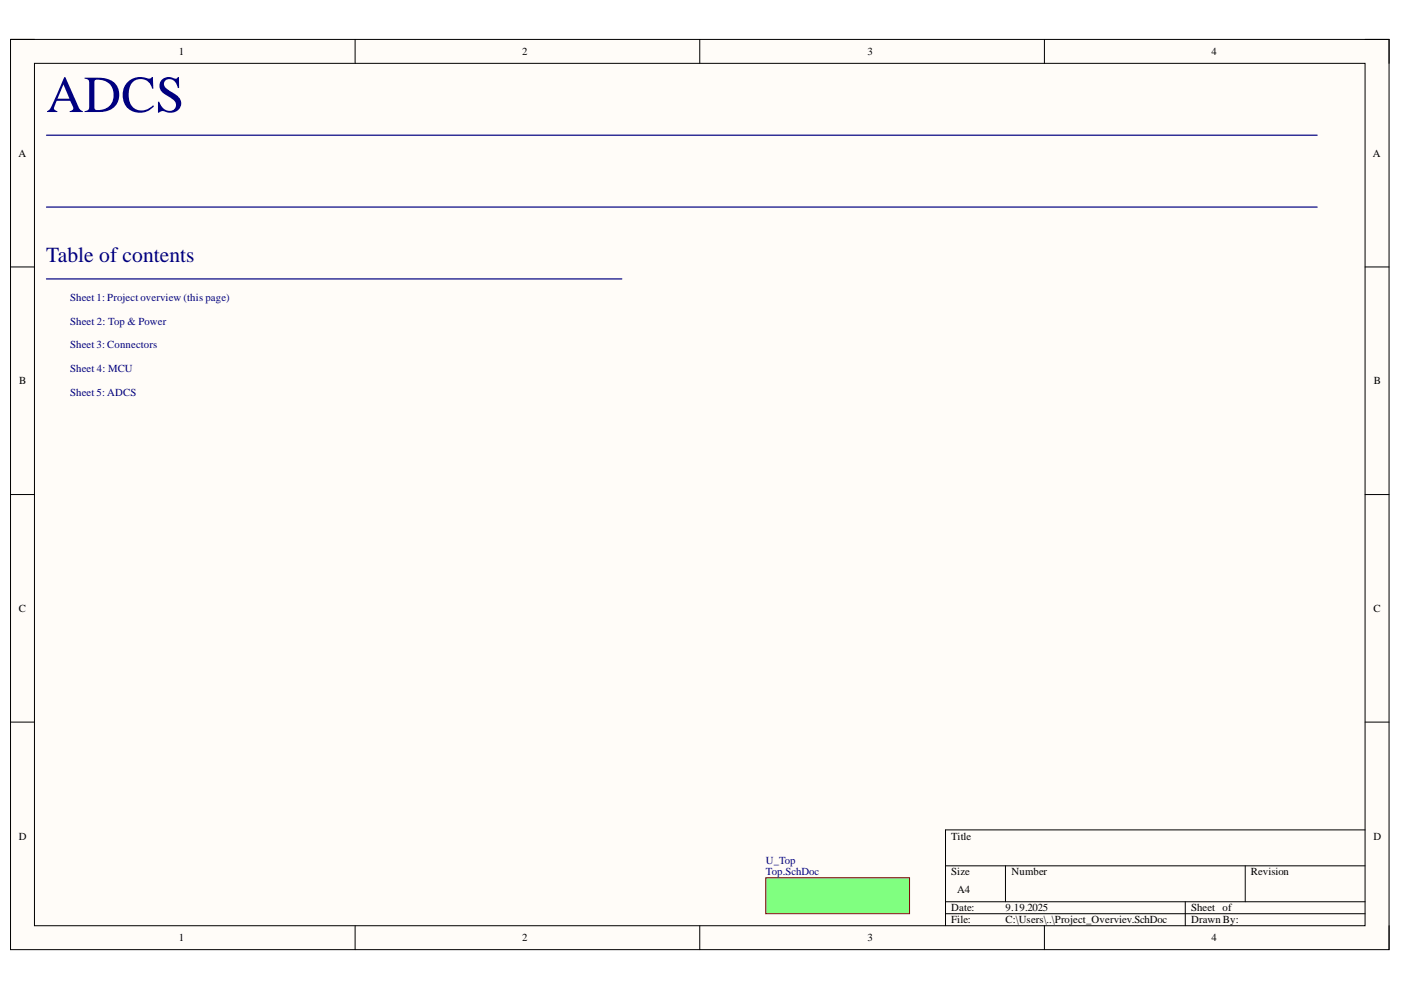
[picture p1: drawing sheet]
<svg xmlns="http://www.w3.org/2000/svg" width="297mm" height="210mm" viewBox="0 0 297 210" stroke-linecap="round" stroke-linejoin="round" font-family="sans-serif">
<defs><g id="words">
<text font-size="11" fill="#000080" x="9.8" y="23.8">ADCS</text>
<text font-size="4.6" fill="#000080" x="9.8" y="55.6">Table of contents</text>
<g font-size="2.3">
<text x="37.9" y="11.7">1</text>
<text x="110.7" y="11.7">2</text>
<text x="183.9" y="11.7">3</text>
<text x="256.8" y="11.7">4</text>
<text x="3.9" y="33.3">A</text>
<text x="291.1" y="33.3">A</text>
<text x="4.1" y="81.5">B</text>
<text x="291.3" y="81.5">B</text>
<text x="4" y="129.8">C</text>
<text x="291.2" y="129.8">C</text>
<text x="4" y="178">D</text>
<text x="201.7" y="178">Title</text>
<text x="291.2" y="178">D</text>
<text x="201.7" y="185.6">Size</text>
<text x="214.5" y="185.6">Number</text>
<text x="265.2" y="185.6">Revision</text>
<text x="203" y="189.4">A4</text>
<text x="201.7" y="193.2">Date:</text>
<text x="201.7" y="195.8">File:</text>
<text x="213.2" y="193.2">9.19.2025</text>
<text x="213.2" y="195.8">C:\Users\..\Project_Overviev.SchDoc</text>
<text x="252.5" y="193.2">Sheet of</text>
<text x="252.5" y="195.8">Drawn By:</text>
<text x="37.9" y="199.6">1</text>
<text x="110.7" y="199.6">2</text>
<text x="183.9" y="199.6">3</text>
<text x="256.8" y="199.6">4</text>
</g>
<g font-size="2.3" fill="#000080">
<text x="14.9" y="63.7">Sheet 1: Project overview (this page)</text>
<text x="14.9" y="68.8">Sheet 2: Top &amp; Power</text>
<text x="14.9" y="73.9">Sheet 3: Connectors</text>
<text x="14.9" y="79">Sheet 4: MCU</text>
<text x="14.9" y="84">Sheet 5: ADCS</text>
<text x="162.3" y="183.1">U_Top</text>
<text x="162.3" y="185.6">Top.SchDoc</text>
</g>
</g></defs>
<path d="M2.2 8.4h292.3v192.9h-292.3z" fill-rule="evenodd" fill="#fffcf8"/>
<path d="M2.2 8.4h292.3v192.9h-292.3z" fill="none" stroke="#000" stroke-width=".21"/>
<path d="M7.3 13.4h282.1v182.9h-282.1z" fill-rule="evenodd" fill="#fffcf8"/>
<g fill="none" stroke="#000" stroke-width=".21">
<path d="M2.2 8.4h5.1M7.3 13.4h282.1v182.9h-282.1zM75.3 8.4v5M148.4 8.4v5M221.4 8.4v5M289.4 8.4h5.1v5M2.2 56.6h5.1M289.4 56.6h5.1M2.2 104.9h5.1M289.4 104.9h5.1M2.2 153.1h5.1M289.4 153.1h5.1"/>
<path d="M289.4 176h-88.9v20.3M75.3 196.3v5M148.4 196.3v5M200.5 183.6h88.9M200.5 191.2h88.9M200.5 193.7h88.9M213.2 183.6v7.6M221.4 196.3v5M251.3 191.2v5.1M264 183.6v7.6M294.5 196.3v5"/>
</g>
<path d="M9.9 28.7h269.4M9.9 59.1h121.9M9.9 43.9h269.4" fill="none" stroke="#000080" stroke-width=".25"/>
<path d="M162.3 186.1h30.5v7.6h-30.5z" fill-rule="evenodd" fill="#80ff80"/>
<path d="M162.3 186.1h30.5v7.6h-30.5z" fill="none" stroke="#800000" stroke-width=".21"/>
<use href="#words"/>
</svg>
